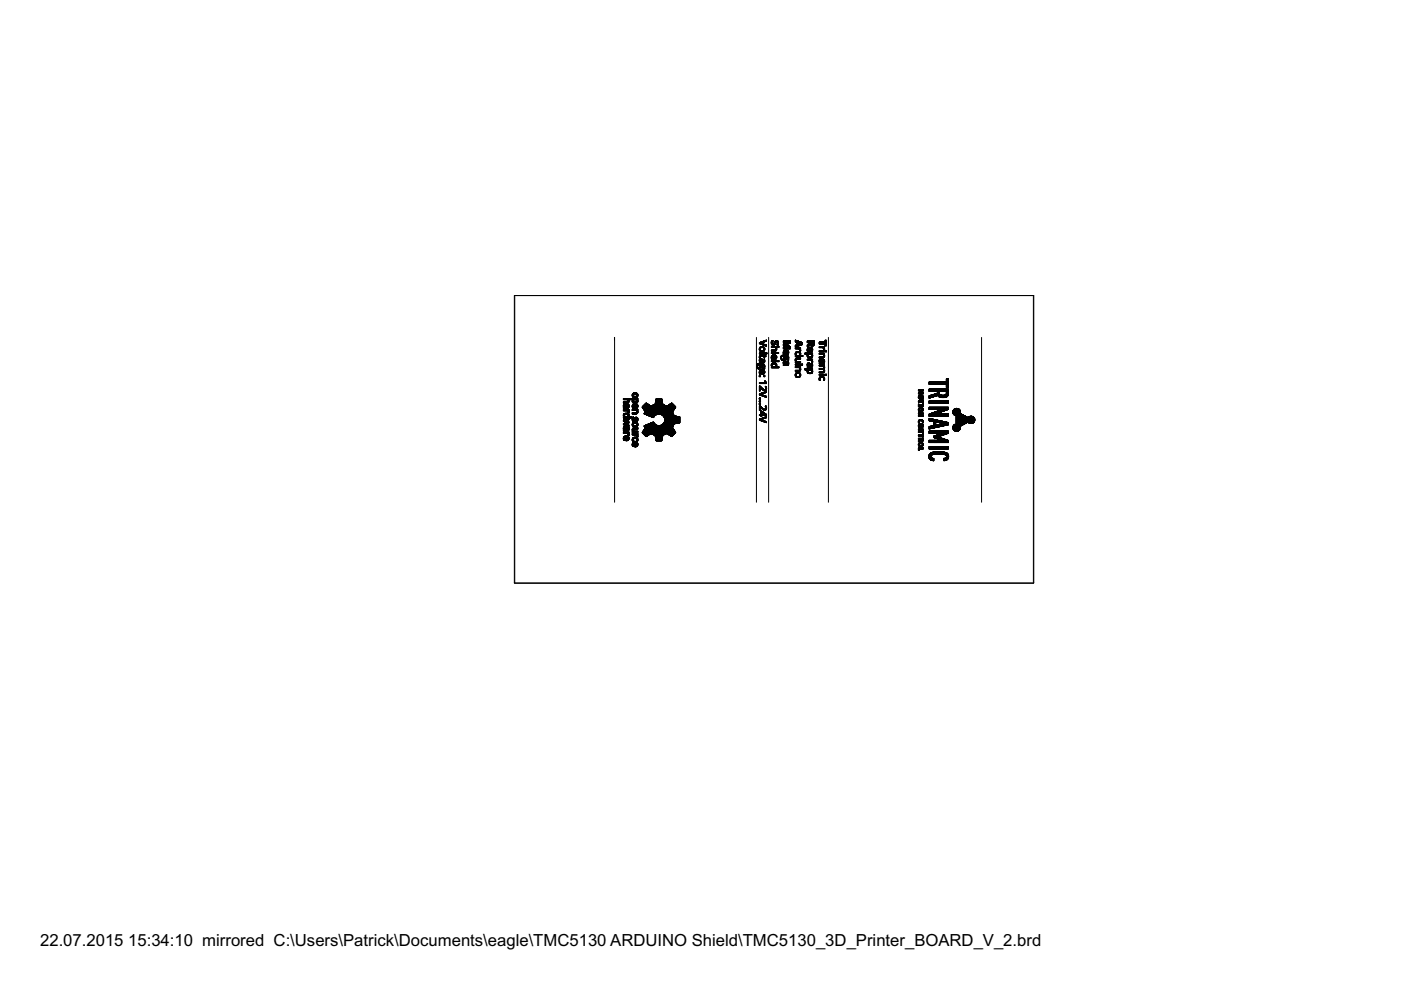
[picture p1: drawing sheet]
<svg xmlns="http://www.w3.org/2000/svg" width="297mm" height="210mm" viewBox="0 0 297 210" stroke-linecap="round" stroke-linejoin="round" font-family="sans-serif">
<defs><g id="words">
<g font-size="4">
<text x="8.5" y="200.5">22.07.2015</text>
<text x="27.2" y="200.5">15:34:10 mirrored C:\Users\Patrick\Documents\eagle\TMC5130 ARDUINO Shield\TMC5130_3D_Printer_BOARD_V_2.brd</text>
</g>
</g></defs>
<g fill="none" stroke="#000" stroke-width=".21">
<path d="M109.1 62.7h110.1v60.9h-110.1zM109.1 62.7v61h110v-61M130.3 71.5v35M160.4 71.5v35M160.5 77.4v.5M160.6 77.3v.7M160.6 77.2v.9M160.7 77.2v1M160.7 77.9v.3M160.7 77.2v.2M160.7 78l.1 .2M160.8 77.2l-.1 .1"/>
<path d="M160.8 77.2v.1M160.8 78v.2M160.8 77.2l.1 .1M160.9 77.2v.2M160.9 78v.2M161 77.2v.2M161 73.9v.3M161 75.6v.3M161 76.3v.2M161 78v.2M161 78.8v.3M161 79.7v.1"/>
<path d="M161 72.6v.3M161 74.8v.2M161 76.8v.1M161 77.2v1M161 79.6v.2M161 73.8v.5M161 75.5v.4M161 76.2v.4M161 78.7v.6M161.1 74.8v.2M161.1 76.8v.1M161.1 77.3v.9"/>
<path d="M161.1 79.6v.3M161.1 72.6v.3M161.1 73.7v.7M161.1 75.4v.5M161.1 76.1v.6M161.1 78.6v.7M161.1 73.6v.8M161.1 76.1v.8M161.1 77.3v.8M161.1 78.5v.8M161.2 74.2v.3M161.2 74.8v.2"/>
<path d="M161.2 76.6v.3M161.2 79.1v.2M161.2 75.4v.2M161.2 79.6v.3M161.2 72.6v.3M161.2 73.6v.3M161.2 76.1v.2M161.2 77.3v.7M161.2 78.5v.3M161.2 74.3v.2M161.2 76.7v.2M161.2 77.3v.2"/>
<path d="M161.2 79.7v.1M161.2 73.6v.2M161.2 76v.2M161.2 78.5v.2M161.3 72.6v.3M161.3 74.3v.2M161.3 74.8v.2M161.3 75.4v.2M161.3 76v.2M161.3 76.7v.2M161.3 77.3v.2M161.3 73.5v.2"/>
<path d="M161.3 78.4v.3M161.3 76.8v.1M161.3 77.3l.1 .2M161.4 72.5l-.1 .5M161.4 78.4l-.1 .2M161.4 72.8v.2M161.4 73.5v.2M161.4 74.3v.2M161.4 74.8v.2M161.4 75.4v.2M161.4 76v.2M161.4 76.8v.1"/>
<path d="M161.4 77.3v.5M161.4 78.4v.2M161.4 72.5v.2M161.4 74.4l.1 .1M161.4 76.1v.2M161.4 77.4l.1 .5M161.5 78.4l-.1 .2M161.5 72.5v.2M161.5 72.8v.2M161.5 73.5v.2M161.5 74.4v.1M161.5 74.8v.2"/>
<path d="M161.5 75.4v.2M161.5 76.1v.3M161.5 76.8v.1M161.5 78.4v.2M161.5 77.3v.7M161.5 72.9l.1 .1M161.5 76.1l.1 .8M161.5 77.7l.1 .3M161.5 78.4v1M161.6 72.5v.1M161.6 77.3l-.1 .3M161.6 72.9v.2"/>
<path d="M161.6 73.5v.2M161.6 74.4v.1M161.6 74.8v.2M161.6 75.4v.2M161.6 76.2v.7M161.6 77.8v.3M161.6 78.4v1M161.6 72.4v.2M161.6 77.3v.2M161.6 72.9l.1 .2M161.6 76.3v.6M161.6 77.3v.1"/>
<path d="M161.6 77.9v.2M161.7 72.9v.2M161.7 73.5v.2M161.7 74.8v.2M161.7 75.4v.2M161.7 76.8v.1M161.7 77.9v.2M161.7 78.4v.2M161.7 74.3v.2M161.7 72.4v.2M161.7 77.2v.2M161.7 79.2v.2"/>
<path d="M161.8 72.9v.2M161.8 73.5v.2M161.8 74.8v.2M161.8 75.4v.2M161.8 76.8v.1M161.8 77.2v.2M161.8 77.9v.2M161.8 78.4v.2M161.8 79.2v.1M161.8 72.4v.2M161.8 74.3v.2M161.8 72.9v.3"/>
<path d="M161.8 79.1v.2M161.8 72.3v.3M161.9 72.3v.2M161.9 73v.2M161.9 73.5v.2M161.9 74.8v.2M161.9 75.4v.2M161.9 77.2v.2M161.9 78.4v.2M161.9 79.1v.2M161.9 74.3v.2M161.9 76.8v.1"/>
<path d="M161.9 77.9v.2M161.9 79.7v.1M161.9 73.6v.2M161.9 77.3v.2M161.9 78.5v.2M161.9 79.6v.2M161.9 74.2v.3M161.9 76.2v.1M161.9 76.7v.2M162 72.3v.2M162 73v.2M162 73.6v.3"/>
<path d="M162 74.8v.2M162 75.4v.2M162 77.3v.2M162 78.5v.3M162 74.1v.3M162 76.2v.2M162 76.6v.3M162 77.8v.2M162 79v.3M162 79.6v.3M162 73.6v.8M162 75.2v.7"/>
<path d="M162 77.3v.9M162 78.5v.7M162.1 76.2l-.1 .7M162.1 72.3v.2M162.1 73v.2M162.1 73.7v.6M162.1 74.8v.2M162.1 75.2v.7M162.1 76.2v.7M162.1 77.4v.8M162.1 78.6v.6M162.1 79.6v.3"/>
<path d="M162.1 73l.1 .3M162.1 73.8v.5M162.1 75.3v.6M162.1 76.3v.5M162.1 78.7v.4M162.1 79.6v.2M162.2 72.2l-.1 .3M162.2 73.1v.2M162.2 74.8v.2M162.2 75.4v.2M162.2 72.2v.2M162.2 73.1l.1 .2"/>
<path d="M162.3 72.2l-.1 .2M162.3 73.1v.2M162.3 74.8v.2M162.3 75.4v.2M162.3 72.2v.2M162.4 72.2l-.1 .2M162.4 73.2v.2M162.4 74.8v.2M162.4 75.5v.1M162.4 72.1v.2M162.5 72.1v.2M162.5 73.2v.2"/>
<path d="M162.5 74.8v.2M162.6 74.8v.2M163 71.5v35M163.5 72.4v.4M163.5 75.6v.4M163.5 77.3v.3M163.6 73.5v.1M163.6 74.3v.1M163.6 74.8v.1M163.6 76.5v.2M163.6 77.8v.2M163.6 72.2v.8"/>
<path d="M163.6 75.5v.6M163.6 77.2v.5M163.6 72.2v.9M163.6 75.4v.7M163.6 77.1v.9M163.7 72.2v.9M163.7 73.5v.1M163.7 74.3v.1M163.7 74.8v.1M163.7 76.5v.2M163.7 75.4v.7M163.7 77.1v.9"/>
<path d="M163.7 72.2v1M163.7 76.1v.1M163.7 77.7v.3M163.7 75.3v.3M163.7 77v.3M163.8 73.5v.1M163.8 74.3v.1M163.8 74.8v.1M163.8 76.5v.2M163.8 77.7v.3M163.8 72.2v1M163.8 75.3v.2"/>
<path d="M163.8 77v.2M163.8 72.8v.4M163.9 72.2l-.1 .2M163.9 75.3l-.1 .2M163.9 77l-.1 .2M163.9 72.9v.3M163.9 73.5v.1M163.9 74.3v.1M163.9 74.8v.1M163.9 76.5v.2M163.9 77.7v.3M163.9 72.2v.1"/>
<path d="M163.9 75.3v.2M163.9 77v.2M163.9 77.8v.2M164 75.2l-.1 .2M164 73.5v.1M164 74.3v.1M164 74.8v.1M164 75.2v.2M164 76.5v.2M164 77v.2M164 77.8v.2M164 72.9v.3"/>
<path d="M164.1 72.8v.4M164.1 75.2v.2M164.1 77l-.1 .2M164.1 73.5v.1M164.1 74.3v.1M164.1 74.8v.1M164.1 75.2v1M164.1 76.5v.2M164.1 77v.1M164.1 77.8v.2M164.1 72.7v.5M164.1 77l.1 .2"/>
<path d="M164.2 72.6l-.1 .6M164.2 73.5v.2M164.2 74.3v.1M164.2 74.8v.1M164.2 76.5v.2M164.2 77v.2M164.2 72.5v.7M164.2 75.2v1M164.2 77.8v.2M164.3 73.5v.2M164.3 74.3v.1M164.3 74.8v.1"/>
<path d="M164.3 75.2v.2M164.3 76.5v.2M164.3 77v.2M164.3 77.8v.2M164.3 72.4v.7M164.3 76v.2M164.3 75.3v.1M164.3 74.2v.2M164.3 72.4v.6M164.3 77.7v.3M164.4 73.5v.2M164.4 74.2v.2"/>
<path d="M164.4 74.8v.1M164.4 75.3v.2M164.4 76v.2M164.4 76.5v.2M164.4 77v.2M164.4 77.7v.3M164.4 72.3v.7M164.4 72.3v.6M164.4 75.9v.3M164.5 73.5v.3M164.5 74.8v.1M164.5 75.3v.2"/>
<path d="M164.5 76.5v.2M164.5 77v.3M164.5 72.3v.4M164.5 74.2v.2M164.5 75.9v.2M164.5 77.7v.3M164.5 75.3v.8M164.5 77v1M164.5 72.2v.5M164.5 73.5v.9M164.6 73.5v.8M164.6 74.8v.1"/>
<path d="M164.6 75.4v.7M164.6 76.5v.2M164.6 77.1v.9M164.6 72.2v.4M164.6 73.5v.1M164.6 73.7v.6M164.6 75.4v.6M164.6 77.2v.5M164.6 77.8v.2M164.7 72.2v.4M164.7 73.5v.1M164.7 73.9v.3"/>
<path d="M164.7 74.8v.1M164.7 75.6v.3M164.7 76.5v.2M164.7 77.3v.3M164.7 77.8v.2M164.7 72.2l.1 .4M164.8 72.9v.2M164.8 72.3v.8M164.8 73.5v.1M164.8 76.5v.2M164.8 77.8v.2M164.8 72.3v.9"/>
<path d="M164.9 74.8v.1M164.9 72.3v.9M164.9 73.5v.1M164.9 76.5v.2M164.9 77.8v.2M164.9 74.8v.2M165 72.4v.7M165 73.5v.1M165 74.8v.2M165 76.5v.2M165 77.8v.2M165 72.5v.5"/>
<path d="M165.1 74.8l-.1 .2M165.1 73.5v.1M165.1 74.8v.1M165.1 76.5v.2M165.1 77.8v.2M165.6 75.5v.6M165.7 75.5v.7M165.7 75.4v.9M165.7 76l.1 .3M165.8 75.4l-.1 .2M165.8 76.1v.3M165.8 75.3v.3"/>
<path d="M165.8 75.3v.2M165.8 76.2v.2M165.9 75.3v.2M165.9 76.2v.2M166 75.4v.2M166 76.2v.2M166.1 75.4v.2M166.1 72.3v.3M166.1 72.9v.3M166.1 73.6v.3M166.1 74.6v.4M166.1 76.1v.3"/>
<path d="M166.1 76.8v.3M166.1 77.3v.2M166.1 72.9v.4M166.1 75.4v1M166.1 74.5v.6M166.1 76.6v.6M166.2 72.3v.3M166.2 72.9v.4M166.2 73.6v.3M166.2 75.5v.8M166.2 77.3v.2M166.2 74.4v.7"/>
<path d="M166.2 76.6v.6M166.2 74.3v.8M166.2 76.6v.9M166.3 72.3v.3M166.3 73.6v.3M166.3 75.1h.1M166.3 77.2v.3M166.3 72.9v.4M166.3 74.3v.3M166.3 75.5v.5M166.3 76.6v.2M166.3 75.5v.2"/>
<path d="M166.3 74.3v.2M166.4 72.3v.3M166.4 72.9v.4M166.4 73.6v.3M166.4 74.3v.2M166.4 75.5v.1M166.4 76.6v.1M166.4 77.3v.2M166.4 75.5l.1 .2M166.4 76.6v.2M166.5 72.8l-.1 .6M166.5 72.3v.3"/>
<path d="M166.5 72.8v.6M166.5 73.6v.3M166.5 74.3v.1M166.5 75.5v.5M166.5 76.6v.2M166.5 77.3v.2M166.5 76.6l.1 .2M166.5 74.2v.2M166.6 72.8l-.1 .6M166.6 75.5v.6M166.6 72.3v.3M166.6 73.2v.2"/>
<path d="M166.6 73.6v.3M166.6 74.2v.2M166.6 76.6v.3M166.6 77.3v.2M166.6 72.8v.3M166.6 75.5v.7M166.6 73.2l.1 .2M166.6 74.2v1M166.6 75.9l.1 .3M166.6 76.6v.9M166.7 72.8l-.1 .2M166.7 75.5l-.1 .3"/>
<path d="M166.7 72.3v.3M166.7 73.2v.2M166.7 73.6v.3M166.7 74.2v1M166.7 76.1v.2M166.7 76.8v.7M166.7 72.7v.3M166.7 75.5v.1M166.7 73.2v.3M166.7 76.9v.6M166.8 72.7l-.1 .3M166.8 75.4l-.1 .2"/>
<path d="M166.8 72.3v.3M166.8 72.7v.3M166.8 73.2v.3M166.8 73.6v.3M166.8 74.3v.1M166.8 75v.2M166.8 75.4v.2M166.8 76.1v.2M166.8 77.3v.2M166.8 73.2l.1 .3M166.8 74.3l.1 .1M166.9 72.7l-.1 .3"/>
<path d="M166.9 72.3v.3M166.9 72.7v.3M166.9 73.3v.2M166.9 73.6v.3M166.9 74.3v.2M166.9 75.4v.2M166.9 76.1v.2M166.9 77.3v.2M166.9 75v.2M166.9 74.3l.1 .2M166.9 75.4l.1 .2M167 75l-.1 .2"/>
<path d="M167 72.7v.2M167 76.1v.2M167 77.3l-.1 .2M167 72.3v.3M167 73.3v.3M167 73.6v.3M167 74.3v.2M167 75.5v.1M167 76.7v.1M167 77.2v.2M167 74.9v.2M167 76.1v.1"/>
<path d="M167 74.3l.1 .8M167 75.5l.1 .3M167.1 72.3l-.1 .6M167.1 75.9v.5M167.1 76.7l-.1 .7M167.1 72.3v.6M167.1 73.3v.6M167.1 74.4v.7M167.1 75.5v.9M167.1 76.7v.7M167.2 72.3v.6M167.2 73.3v.6"/>
<path d="M167.2 74.4v.6M167.2 75.6v.8M167.2 76.7v.7M167.2 73.4v.5M167.2 74.6v.3M167.2 75.7v.7M167.2 76.9v.3M167.3 72.3v.6M167.3 73.4v.5M167.3 72.3v.5M167.4 72.3v.5M167.4 73.4v.5"/>
<path d="M167.5 72.3v.5M167.5 73.4v.5M167.5 73.5v.4M167.6 72.3l-.1 .5M167.6 72.3v.4M167.6 73.5v.4M168.6 72.1v.4M168.6 73.2v.4M168.6 73.8v.1M168.6 74.9v.3M168.6 75.4v.2M168.6 76.1v.4"/>
<path d="M168.6 76.7v.2M168.6 77.2v.2M168.6 77.7v.2M168.6 78.5v.2M168.6 79.3v.4M168.7 73.2v.4M168.7 74.8v.5M168.7 76v.6M168.7 79.2v.6M168.7 72.1v.4M168.7 73.8v.1M168.7 77.2v.2"/>
<path d="M168.7 77.7v.2M168.7 78.5v.2M168.7 74.7v.9M168.7 76v.9M168.7 79.1v.8M168.8 72.2v.3M168.8 73.2v.3M168.8 73.8v.1M168.8 75.2v.4M168.8 76.5v.4M168.8 77.2v.2M168.8 77.7v.2"/>
<path d="M168.8 78.5v.2M168.8 79.6v.3M168.8 74.7v.3M168.8 75.9v.3M168.8 79.1v.3M168.8 75.3v.3M168.8 76.6v.3M168.8 79.7v.3M168.8 74.6v.3M168.8 79.1v.2M168.9 72.2v.4M168.9 73.2v.3"/>
<path d="M168.9 73.8v.1M168.9 75.3v.3M168.9 75.9v.2M168.9 76.6v.3M168.9 77.2v.2M168.9 77.7v.2M168.9 78.5v.2M168.9 79.8v.2M168.9 74.6v.2M168.9 79v.2M168.9 75.4v.2M168.9 79.8l.1 .2"/>
<path d="M168.9 73.1v.4M169 74.6l-.1 .2M169 72.2v1.2M169 73.8v.1M169 75.4v.2M169 75.9v.2M169 76.7v.2M169 77.2v.2M169 77.7v.2M169 78.5v.2M169 79.8v.2M169 74.6v.2"/>
<path d="M169 79v.2M169 72.3v1.1M169.1 79l-.1 .2M169.1 72.3v1.1M169.1 73.8v.1M169.1 74.6v.2M169.1 75.4v.2M169.1 75.9v.2M169.1 76.7v.2M169.1 77.2v.2M169.1 77.7v.2M169.1 78.5v.2"/>
<path d="M169.1 79v.2M169.1 79.8v.2M169.1 74.6v.1M169.2 72.3v1.1M169.2 73.8v.1M169.2 74.6v.1M169.2 75.4v.2M169.2 75.9v.2M169.2 76.7v.2M169.2 77.2v.2M169.2 77.7v.2M169.2 78.5v.2"/>
<path d="M169.2 79v.2M169.2 79.8v.2M169.2 74.6l.1 .2M169.3 72.3v.4M169.3 73.8v.2M169.3 74.6v.2M169.3 75.4v.2M169.3 75.9v.2M169.3 76.7v.2M169.3 77.2v.2M169.3 77.7v.2M169.3 78.5v.2"/>
<path d="M169.3 79v.2M169.3 79.8v.2M169.3 73v.3M169.3 72.4l.1 .3M169.4 73v.3M169.4 79.8v.2M169.4 72.4v.3M169.4 73.8v.2M169.4 74.6v.2M169.4 75.4v.2M169.4 75.9v.2M169.4 76.7v.2"/>
<path d="M169.4 77.2v.2M169.4 77.7v.3M169.4 78.5v.2M169.4 79v.2M169.4 73.8l.1 .2M169.4 75.3v.3M169.4 77.7l.1 .3M169.4 79l.1 .2M169.5 79.8l-.1 .2M169.5 72.4v.3M169.5 73.8v.3M169.5 74.6v.2"/>
<path d="M169.5 75.9v.2M169.5 76.7v.2M169.5 77.2v.2M169.5 77.7v.3M169.5 79v.3M169.5 73v.3M169.5 75.3v.3M169.5 78.5v.2M169.5 79.7v.3M169.5 72.5l.1 .3M169.5 73.8l.1 .4M169.5 74.6l.1 .3"/>
<path d="M169.5 77.7l.1 .4M169.5 79.1l.1 .3M169.6 72.9v.4M169.6 75.2v.4M169.6 78.4v.3M169.6 79.7l-.1 .2M169.6 72.5v.3M169.6 73.8v.1M169.6 74v.4M169.6 74.7v.9M169.6 75.9v.2M169.6 76.7v.2"/>
<path d="M169.6 77.2v.2M169.6 77.7v1M169.6 79.1v.8M169.6 72.9v.3M169.7 72.5v.3M169.7 73.8v.1M169.7 74v.4M169.7 74.7v.9M169.7 75.9v.2M169.7 76.7v.2M169.7 77.2v.2M169.7 77.7v.9"/>
<path d="M169.7 79.2v.7M169.7 72.9v.3M169.7 74.1v.3M169.7 74.8v.5M169.7 75.4v.2M169.7 77.7v.2M169.7 78v.5M169.7 79.2v.6M169.8 72.5v.7M169.8 74.2v.2M169.8 74.9v.3M169.8 75.4v.2"/>
<path d="M169.8 78.2v.2M169.8 79.4v.3M169.9 72.6v.6M169.9 75.4v.2M169.9 72.6v.5M169.9 77.2v.2M170 75.4v.2M170 72.6v.5M170 77.2v.2M170.1 72.6v.5M170.1 75.4v.2M170.1 77.2v.2"/>
<path d="M170.2 77.2l-.1 .2M170.2 75.4v.2M170.6 74.9v.2M170.6 78.2v.2M170.7 74.9v.2M170.7 78.2v.2M170.8 74.9v.2M170.8 78.2v.2M170.9 74.9v.2M170.9 78.2v.2M171 74.9v.2M171 78.2v.2"/>
<path d="M171.1 74.9v.2M171.1 78.2v.2M171.2 72.3v.3M171.2 76.2v.1M171.2 77.7v.2M171.2 73.2v.3M171.2 73.9v.6M171.2 75.2v.4M171.2 77.1v.5M171.2 78.5v.5M171.2 74.9v.2M171.2 78.2v.2"/>
<path d="M171.2 73.1v.4M171.2 75.1v.6M171.2 77v.6M171.2 74.9l.1 .9M171.2 78.2l.1 .9M171.3 73.8v.7M171.3 73.1l-.1 .4M171.3 77v.9M171.3 72.3v.3M171.3 74.3v.2M171.3 74.9v.4M171.3 75.5v.3"/>
<path d="M171.3 76.2v.1M171.3 77.5v.4M171.3 78.2v.4M171.3 78.8v.3M171.3 73v.4M171.3 73.7v.4M171.3 77v.3M171.3 74.5h.1M171.3 75.6l.1 .2M171.3 77.6v.3M171.3 78.9l.1 .3M171.4 74.9l-.1 .3"/>
<path d="M171.4 77l-.1 .2M171.4 73l-.1 .4M171.4 73.7l-.1 .3M171.4 78.2l-.1 .3M171.4 72.3v.3M171.4 75.6v.2M171.4 76.2v.1M171.4 77v.2M171.4 77.6v.3M171.4 79v.2M171.4 73v.3M171.4 73.7v.2"/>
<path d="M171.4 74.9v.2M171.4 78.2v.3M171.4 75.6l.1 .3M171.4 77.7v.2M171.4 78.2v.2M171.5 73.7v.2M171.5 72.9v.4M171.5 74.9l-.1 .2M171.5 72.3v.3M171.5 74.9v.2M171.5 75.7v.2M171.5 76.2v.1"/>
<path d="M171.5 77v.2M171.5 77.7v.2M171.5 78.2v.2M171.5 79v.2M171.6 72.3v.3M171.6 75.7v.2M171.6 76.2v.1M171.6 77v.2M171.6 77.7v.2M171.6 78.2v.2M171.6 79v.2M171.6 73.6v.2"/>
<path d="M171.6 74.9v.2M171.6 72.9v.4M171.6 72.9v.3M171.7 72.3v.3M171.7 73.6v1M171.7 74.9v.2M171.7 75.7v.2M171.7 76.2v.1M171.7 77v.9M171.7 78.2v.2M171.7 79v.2M171.7 72.8v.4"/>
<path d="M171.7 72.3v.9M171.7 77.1v.8M171.8 73.6v1M171.8 74.9v.2M171.8 75.7v.2M171.8 76.2v.1M171.8 77.2v.7M171.8 78.2v.2M171.8 79v.2M171.8 72.3v.8M171.8 72.3l.1 .9M171.8 76.2l.1 .2"/>
<path d="M171.8 77.4v.5M171.9 72.3v.9M171.9 73.7v.1M171.9 74.4v.2M171.9 74.9v.2M171.9 76.2v.2M171.9 77.7v.2M171.9 78.2v.2M171.9 79v.2M171.9 75.7v.2M171.9 72.3l.1 1M171.9 73.7v.2"/>
<path d="M171.9 74.9l.1 .2M172 74.4l-.1 .2M172 73.7v.2M172 74.9v.2M172 76.2v.2M172 78.2v.2M172 72.3v1M172 77.7v.2M172 79v.2M172 74.4v.2M172 75.6v.2M172 72.3v.3"/>
<path d="M172 72.9v.4M172 73.7l.1 .2M172 74.9l.1 .2M172 76.2l.1 .3M172 78.2l.1 .3M172.1 74.3v.2M172.1 75.6l-.1 .2M172.1 77.7l-.1 .2M172.1 78.9l-.1 .3M172.1 72.3v.3M172.1 73v.3M172.1 73.7v.3"/>
<path d="M172.1 74.9v.3M172.1 76.2v.4M172.1 78.2v.4M172.1 77.1v.2M172.1 75.5v.3M172.1 77.6v.3M172.1 78.8v.3M172.1 73v.4M172.1 73.8v.7M172.1 74.9v.9M172.1 77.1v.7M172.1 78.2v.9"/>
<path d="M172.2 76.2l-.1 .6M172.2 72.3v.3M172.2 73v.4M172.2 73.8v.7M172.2 74.9v.8M172.2 76.2v.1M172.2 76.4v.4M172.2 77.1v.7M172.2 78.2v.9M172.3 72.3v.3M172.3 73v.4M172.3 73.9v.5"/>
<path d="M172.3 74.9v.1M172.3 75.2v.4M172.3 76.2v.1M172.3 76.5v.3M172.3 77.2v.5M172.3 78.2v.2M172.3 78.5v.5M172.3 74v.3M172.3 75.3v.2M172.3 76.6v.2M172.3 77.3v.3M172.3 78.6v.3"/>
<path d="M172.4 72.3v.3M172.4 72.9v.4M172.4 72.3v1M172.5 72.3v1M172.6 72.3l-.1 1M172.6 72.3v.9M172.7 72.3l-.1 .8M173.7 72.6v.3M173.7 73.5v.2M173.7 74.4v.2M173.7 74.9v.2M173.7 75.7v.2"/>
<path d="M173.7 76.9v.1M173.7 77.4v.2M173.7 78.1v.2M173.7 78.8v.2M173.7 79.4v.1M173.7 76.3v.4M173.8 76.2v.6M173.8 72.6v.3M173.8 73.5v.2M173.8 74.4v.2M173.8 74.9v.2M173.8 75.7v.2"/>
<path d="M173.8 77.4v.2M173.8 78.1v.2M173.8 78.8v.2M173.8 79.4v.1M173.8 76.2v.8M173.8 80v.6M173.8 76.7l.1 .3M173.9 76.2l-.1 .2M173.9 79.9l-.1 .3M173.9 72.6v.3M173.9 73.5v.2M173.9 74.4v.2"/>
<path d="M173.9 74.9v.2M173.9 75.7v.2M173.9 76.8v.2M173.9 77.4v.2M173.9 78.1v.2M173.9 78.8v.2M173.9 79.4v.1M173.9 76.1v.2M173.9 79.9v.3M174 79.9l-.1 .2M174 72.6v.3M174 73.5v.2"/>
<path d="M174 74.4v.2M174 74.9v.2M174 75.7v.2M174 76.1v.2M174 76.8v.2M174 77.4v.2M174 78.1v.2M174 78.8v.2M174 79.4v.1M174 79.9v.2M174.1 72.6v.3M174.1 73.5v.2"/>
<path d="M174.1 74.4v.2M174.1 74.9v.2M174.1 75.7v.2M174.1 76.1v.2M174.1 76.9v.1M174.1 77.4v.2M174.1 78.1v.2M174.1 78.8v.2M174.1 79.4v.1M174.1 79.8v.3M174.1 76.1v.3M174.1 79.8v.2"/>
<path d="M174.2 72.6v.3M174.2 73.5v.2M174.2 74.4v.2M174.2 74.9v.2M174.2 75.7v.2M174.2 76.2v.2M174.2 76.9v.1M174.2 77.4v.2M174.2 78.1v.2M174.2 78.8v.2M174.2 79.4v.1M174.2 79.8v.2"/>
<path d="M174.2 76.2v.8M174.3 72.6v.3M174.3 73.5v.2M174.3 74.4v.2M174.3 74.9v.2M174.3 75.7v.2M174.3 76.3v.7M174.3 77.4v.2M174.3 78.1v.2M174.3 78.8v.2M174.3 79.4v.1M174.3 79.8v.2"/>
<path d="M174.4 72.6v.3M174.4 73.5v.2M174.4 74.4v.2M174.4 74.9v.2M174.4 75.7v.2M174.4 76.6v.4M174.4 77.4v.2M174.4 78.1v.2M174.4 78.8v.2M174.4 79.4v.1M174.4 79.8v.2M174.4 76.9v.1"/>
<path d="M174.4 77.4l.1 .2M174.4 79.8l.1 .3M174.5 72.6v.3M174.5 73.5v.2M174.5 74.4v.2M174.5 74.9v.2M174.5 76.9v.1M174.5 77.4v.2M174.5 78.1v.2M174.5 78.8v.2M174.5 79.4v.1M174.5 79.9v.2"/>
<path d="M174.5 75.7v.2M174.5 73.5v.3M174.5 74.9l.1 .3M174.5 79.9l.1 .2M174.6 72.6v.3M174.6 73.5v.3M174.6 74.4v.2M174.6 74.9v.3M174.6 77.4v.3M174.6 78.1v.3M174.6 78.8v.2M174.6 79.4v.1"/>
<path d="M174.6 79.9v.2M174.6 75.6v.3M174.6 76.8v.2M174.6 79.9l.1 .3M174.6 73.5l.1 .5M174.7 74.1v.1M174.7 74.9v.4M174.7 75.6v.2M174.7 76.3v.2M174.7 76.8v.2M174.7 77.4v.3M174.7 78v.5"/>
<path d="M174.7 78.7l-.1 .3M174.7 72.6v.3M174.7 73.5v.2M174.7 73.7v.5M174.7 74.4v.2M174.7 74.9v.9M174.7 79.4v.1M174.7 80v.6M174.7 76.3v.7M174.7 77.4v1.6M174.7 73.8v.4M174.7 74.9v.2"/>
<path d="M174.7 75.1v.7M174.7 77.4v.2M174.7 77.6v.6M174.7 78.3v.6M174.8 72.6v.3M174.8 73.9v.3M174.8 74.4v.2M174.8 75.2v.5M174.8 76.3v.6M174.8 77.4v.2M174.8 77.7v.4M174.8 78.4v.5"/>
<path d="M174.8 79.4v.1M174.8 73.5v.2M174.8 74.9v.2M174.8 75.3v.3M174.8 76.5v.3M174.8 77.8v.2M174.8 78.5v.3M174.9 72.6v.3M174.9 72.2v1.1M175 72.2v1.1M175 74.4v.2M175 79.4v.1"/>
<path d="M175.1 72.2v1.1M175.1 74.4v.2M175.1 79.4v.1M175.2 72.2v1.1M175.2 74.4v.2M175.2 79.4v.1M175.2 74.4v.1M175.6 71.5v35M208.1 71.5v35M132.2 84.5v.2M132.2 85.2v.2M132.2 85.9v.3"/>
<path d="M132.2 86.3v.3M132.2 86.8v.3M132.2 87.9v.3M132.2 88.3v.3M132.2 89.1v.2M132.2 89.8v.2M132.2 90.7v.3M132.2 91.1v.3M132.2 91.6v.3M132.2 92.8v.3M132.2 85.8v.8M132.2 87.8v.5"/>
<path d="M132.2 90.6v.5M132.2 92.7v.5M132.2 89.8v.3M132.3 85.7v.9M132.3 87.8l-.1 .8M132.3 90.5v.9M132.3 92.6v.7M132.3 84.5v.2M132.3 85.2v.2M132.3 86.8v.3M132.3 89.8v.3M132.3 91.6v.3"/>
<path d="M132.3 87.7v.9M132.3 89v.4M132.3 92.6v.8M132.4 89v.4M132.4 89.7v.4M132.4 85.6v1M132.4 87.7v.9M132.4 90.4v1M132.4 92.5v.9M132.4 84.5v.2M132.4 85.2v.2M132.4 86.2v.4"/>
<path d="M132.4 86.8v.3M132.4 91v.4M132.4 91.6v.3M132.4 93v.4M132.4 85.6v.4M132.4 90.4v.4M132.4 92.5v.4M132.4 86.3v.3M132.4 88.3v.3M132.4 89.7l.1 .4M132.4 91.1v.3M132.4 93.2v.1"/>
<path d="M132.5 85.6l-.1 .3M132.5 90.4l-.1 .3M132.5 87.7v.3M132.5 92.5l-.1 .3M132.5 84.5v.2M132.5 85.2v.2M132.5 85.6v.3M132.5 86.3v.3M132.5 86.8v.3M132.5 88.3v.3M132.5 89v.4M132.5 89.7v.4"/>
<path d="M132.5 90.4v.3M132.5 91.1v.3M132.5 91.6v.3M132.5 92.5v.2M132.5 93.2v.1M132.5 87.7v.2M132.6 89v.5M132.6 87.7l-.1 .2M132.6 89.7l-.1 .4M132.6 92.5v.2M132.6 84.5v.2M132.6 85.2v.2"/>
<path d="M132.6 85.6v.3M132.6 86.3v.3M132.6 86.8v.3M132.6 87.6v.3M132.6 88.3v.3M132.6 89.2v.3M132.6 90.4v.3M132.6 91.1v.3M132.6 91.6v.3M132.6 88.9v.3M132.6 89.7v.5M132.7 84.5v.2"/>
<path d="M132.7 85.2v.2M132.7 85.6v1M132.7 86.8v.3M132.7 87.6v.3M132.7 88.3v.3M132.7 89.2v.3M132.7 89.7v.2M132.7 90v.2M132.7 90.4v1M132.7 91.6v.3M132.7 92.5v.9M132.7 88.9v.3"/>
<path d="M132.7 85.7v.9M132.7 89.3v.2M132.7 89.6v.3M132.7 90.5v.9M132.8 84.5v.2M132.8 85.2v.2M132.8 85.7v.9M132.8 86.8v.3M132.8 87.6v.3M132.8 88.3v.3M132.8 88.9v.3M132.8 89.3v.2"/>
<path d="M132.8 90v.2M132.8 90.5v.9M132.8 91.6v.3M132.8 92.5v.9M132.8 89.6v.3M132.8 85.8v.8M132.8 90.6v.8M132.8 88.9v.2M132.8 89.6v.2M132.9 84.5v.2M132.9 85.2v.2M132.9 85.9v.7"/>
<path d="M132.9 86.8v.3M132.9 87.6v.3M132.9 88.3v.3M132.9 89.3v.2M132.9 90v.3M132.9 90.7v.7M132.9 91.6v.3M132.9 88.9v.2M132.9 92.5v.9M132.9 89.6v.2M132.9 84.5v.3M132.9 86.3v.3"/>
<path d="M132.9 89.3v.5M132.9 91.1v.3M132.9 92.5v.2M132.9 93.2v.2M133 84.5v.3M133 86.3v.3M133 86.8v.3M133 87.7v.2M133 88.8v.3M133 89.3v.5M133 90v.3M133 91.1v.3"/>
<path d="M133 91.6v.3M133 92.5v.2M133 93.2v.2M133 85.2v.2M133 88.3v.3M133 84.5l.1 .3M133 87.7l.1 .2M133 89.4v.4M133 90.1l.1 .2M133 91.6l.1 .3M133 92.5l.1 .3M133.1 85.9h.1"/>
<path d="M133.1 88.3v.3M133.1 90.7h.1M133.1 93.1v.3M133.1 84.5v.4M133.1 86.8v.4M133.1 87.7v.3M133.1 89.4v.3M133.1 90.1v.2M133.1 91.6v.4M133.1 92.5v.3M133.1 88.8v.2M133.1 85v.4"/>
<path d="M133.1 85.8v.1M133.1 86.3v.3M133.1 87.4v.1M133.1 88.2v.4M133.1 90.6v.1M133.1 91.1v.3M133.1 92.2v.1M133.1 93v.4M133.1 84.5v.9M133.1 86.8l.1 .7M133.1 87.7v.9M133.1 91.6l.1 .8"/>
<path d="M133.1 92.5l.1 .9M133.2 85.7l-.1 .9M133.2 88.8v.2M133.2 89.4l-.1 .3M133.2 90.5v.9M133.2 86.8v.8M133.2 87.7v.9M133.2 89.4v.3M133.2 90.1v.3M133.2 91.6v.8M133.2 92.6v.7M133.2 84.5v.9"/>
<path d="M133.2 85.7v.8M133.2 90.5v.8M133.2 84.5v.8M133.2 86.8l.1 .8M133.2 90.1l.1 .3M133.2 91.6l.1 .8M133.3 84.5v.8M133.3 85.7v.7M133.3 86.8v.8M133.3 87.8v.8M133.3 88.7v.3M133.3 90.1v.3"/>
<path d="M133.3 90.6v.6M133.3 91.6v.8M133.3 92.6v.6M133.3 89.5v.2M133.3 84.5v.2M133.3 84.9v.3M133.3 85.9v.4M133.3 86.8v.3M133.3 87.2v.3M133.3 87.9v.3M133.3 88.3v.3M133.3 90.7v.4"/>
<path d="M133.3 91.6v.3M133.3 92v.4M133.3 92.8v.3M133.4 84.5v.2M133.4 88.3v.3M133.5 84.5v.2M133.5 88.3v.3M133.6 84.5v.2M133.6 88.3v.3M133.7 84.5v.2M133.7 88.3v.3M133.8 84.5v.2"/>
<path d="M133.8 88.3v.3M133.9 84.5v.2M134 84.5v.2M134 86.8v.2M134 87.5v.3M134 91.4v.3M134 91.9v.3M134.1 83.6v.4M134.1 84.9v.3M134.1 85.9v.5M134.1 88.7v.5M134.1 89.8v.4"/>
<path d="M134.1 91v.3M134.1 93v.5M134.1 94v.5M134.1 84.5v.2M134.1 86.8v.2M134.1 87.5v.3M134.1 91.4v.3M134.1 91.9v.3M134.1 83.5v.6M134.1 84.8v.5M134.1 85.8v.6M134.1 88.6v.6"/>
<path d="M134.1 89.7v.6M134.1 90.9v.5M134.1 92.9v.6M134.1 94v.6M134.1 84.5l.1 .9M134.2 83.5v.7M134.2 90.8v.9M134.2 93.9v.8M134.2 85.7v.8M134.2 88.5v.8M134.2 89.7v.7M134.2 92.9v.7"/>
<path d="M134.2 83.4v.8M134.2 84.5v.9M134.2 86.8v.2M134.2 87.5v.3M134.2 91.9v.3M134.2 85.7v.9M134.2 88.4v1M134.2 89.6v.8M134.2 92.8v.9M134.3 88.4v1M134.3 83.4v.8M134.3 84.5l-.1 .9"/>
<path d="M134.3 85.7l-.1 .9M134.3 89.6v.9M134.3 90.7l-.1 1M134.3 92.8l-.1 .9M134.3 93.8l-.1 .9M134.3 83.9v.4M134.3 85.1v.3M134.3 86.3v.2M134.3 86.8v.2M134.3 87.5v.3M134.3 88.4v.3M134.3 89.1v.3"/>
<path d="M134.3 90.1v.4M134.3 91.3v.4M134.3 91.9v.3M134.3 93.4v.2M134.3 94.4v.2M134.3 83.4v.3M134.3 84.5v.4M134.3 85.7v.3M134.3 89.6v.3M134.3 90.7v.4M134.3 92.8v.3M134.3 93.8v.3"/>
<path d="M134.3 84v.3M134.3 85.2l.1 .2M134.3 86.4h.1M134.3 88.5v.1M134.3 89.2v.2M134.3 90.2l.1 .3M134.3 91.4v.3M134.3 93.5v.1M134.3 94.5v.1M134.4 84.5l-.1 .3M134.4 85.6v.3M134.4 92.8l-.1 .3"/>
<path d="M134.4 93.8l-.1 .3M134.4 83.3l-.1 .3M134.4 89.6l-.1 .3M134.4 90.7l-.1 .3M134.4 84v.3M134.4 85.2v.2M134.4 86.8v.2M134.4 87.5v.3M134.4 88.5v.1M134.4 89.2v.2M134.4 89.6v.2M134.4 90.2v.3"/>
<path d="M134.4 91.4v.3M134.4 91.9v.3M134.4 93.5h.1M134.4 93.8v.2M134.4 83.3v.3M134.4 84.5v.3M134.4 90.7v.3M134.4 92.7v.3M134.5 83.3v.3M134.5 84v.3M134.5 84.5v.3M134.5 85.2v.2"/>
<path d="M134.5 86.8v.2M134.5 87.5v.3M134.5 90.3v.2M134.5 90.7v.3M134.5 91.4v.3M134.5 91.9v.3M134.5 93.7v.3M134.5 85.6v.3M134.5 89.1v.3M134.5 89.5v.3M134.5 92.7v.3M134.5 84.1v.2"/>
<path d="M134.5 88.9v.5M134.6 83.3v.2M134.6 84.1v.2M134.6 84.5v.2M134.6 85.2v.2M134.6 85.6v1M134.6 86.8v.2M134.6 87.5v.3M134.6 89.5v.3M134.6 90.3v.2M134.6 90.7v.3M134.6 91.4v.3"/>
<path d="M134.6 91.9v.3M134.6 92.7v.3M134.6 93.7v1M134.6 88.6v.8M134.7 83.3v.2M134.7 84.1v.2M134.7 84.5v.2M134.7 85.2v.2M134.7 85.6v1M134.7 86.8v.2M134.7 87.5v.3M134.7 89.5v.3"/>
<path d="M134.7 90.3v.2M134.7 90.7v.3M134.7 91.4v.3M134.7 91.9v.3M134.7 92.7v.3M134.7 93.7v1M134.7 88.5v.8M134.7 84.5v.3M134.7 88.5v.7M134.8 83.3v.3M134.8 84.1v.2M134.8 84.5v.3"/>
<path d="M134.8 85.2v.2M134.8 85.6v.3M134.8 86.3v.3M134.8 86.8v.2M134.8 87.5v.3M134.8 89.5v.3M134.8 90.7v.3M134.8 91.4v.3M134.8 91.9v.3M134.8 92.7v.3M134.8 93.7v.3M134.8 90.3v.2"/>
<path d="M134.8 94.5v.2M134.8 88.5v.5M134.8 84v.3M134.8 89.6l.1 .2M134.8 93.7l.1 .3M134.9 86.3l-.1 .3M134.9 87.5v.3M134.9 88.5l-.1 .2M134.9 90.3v.2M134.9 94.5l-.1 .2M134.9 83.3v.3M134.9 84.5v.3"/>
<path d="M134.9 85.6v.3M134.9 86.8v.3M134.9 88.5v.2M134.9 89.6v.2M134.9 90.7v.3M134.9 91.4v.3M134.9 91.9v.3M134.9 92.7v.3M134.9 93.8v.2M134.9 84v.3M134.9 85.2v.2M134.9 86.3v.3"/>
<path d="M134.9 89.2h.1M134.9 90.2v.3M134.9 93.5h.1M134.9 94.4v.3M134.9 83.3l.1 .4M134.9 84.5l.1 .3M134.9 85.7l.1 .2M134.9 86.8l.1 .3M134.9 89.6l.1 .3M134.9 91.9l.1 .4M134.9 92.8l.1 .3M134.9 93.8l.1 .3"/>
<path d="M135 83.9v.4M135 85.1v.3M135 86.3l-.1 .3M135 87.4v.3M135 89.2v.1M135 90.2v.3M135 92.6h.1M135 93.4v.2M135 94.4l-.1 .3M135 83.4v.8M135 84.5v.9M135 85.7v.9"/>
<path d="M135 86.8v.9M135 88.5v.4M135 89.6v.9M135 90.7v.3M135 91.4v.3M135 91.9v.7M135 92.8v.9M135 93.8v.9M135 88.9v.4M135 85.7v.8M135 88.5l.1 .9M135 89.6v.8"/>
<path d="M135 91.9l.1 .8M135 93.8v.8M135.1 84.5l-.1 .9M135.1 86.8l-.1 .9M135.1 83.4v.8M135.1 85.7v.8M135.1 88.5v.9M135.1 89.7v.7M135.1 90.7v.3M135.1 91.4v.3M135.1 92.8v.8M135.1 93.9v.7"/>
<path d="M135.1 84.5v.9M135.1 86.8v.9M135.1 91.9v.8M135.1 83.5v.6M135.1 84.5v.8M135.1 85.8v.6M135.1 86.8v.8M135.1 88.6v.7M135.1 92.9v.7M135.2 83.5v.6M135.2 84.5v.2M135.2 84.8v.5"/>
<path d="M135.2 85.9v.5M135.2 86.8v.2M135.2 87.1v.5M135.2 88.6v.6M135.2 89.8v.5M135.2 90.7v.3M135.2 91.4v.3M135.2 91.9v.3M135.2 92.3v.4M135.2 93v.5M135.2 94v.5M135.3 83.7v.2"/>
<path d="M135.3 85v.1M135.3 86v.2M135.3 87.2v.2M135.3 88.8v.2M135.3 89.9v.2M135.3 92.4v.2M135.3 93.2v.2M135.3 94.1v.2M136.2 86.3v.1M136.2 91.7v.1M136.2 86.2v.2M136.2 91.6v.2"/>
<path d="M136.3 86.1v.5M136.3 91.5v.4M136.3 91.4v.5M136.4 86v.7M136.4 91.3v.7M136.5 85.9v.9M136.5 91.2v.9M136.5 85.9v1M136.5 91.1v1M136.6 90.3v.1M136.6 85.8v1.2M136.6 87.6v.2"/>
<path d="M136.6 91v1.2M136.7 85.8v1.3M136.7 87.5v.3M136.7 90.3v.2M136.7 91v1.2M136.7 90.2v.5M136.7 85.7v1.5M136.7 87.4v.4M136.7 90.9v1.4M136.8 85.7v1.5M136.8 87.3v.5M136.8 90.2v.5"/>
<path d="M136.8 90.8v1.6M136.8 90.2v2.2M136.8 85.6v2.2M136.9 85.6v2.3M136.9 90.1v2.4M136.9 85.5v2.4M137 85.5v2.4M137 90.1v2.5M137.1 85.5v2.5M137.1 90.1v2.5M137.1 90.1v2.4M137.2 85.6v2.4"/>
<path d="M137.2 90v2.5M137.2 90v2.4M137.3 85.6v2.5M137.3 90v2.4M137.3 85.7v2.4M137.4 85.7v2.4M137.4 89.9v2.5M137.5 89.9l-.1 2.4M137.5 85.8v2.3M137.5 89.9v2.4M137.5 85.8l.1 2.4M137.6 89.9l-.1 2.3"/>
<path d="M137.6 85.8v2.4M137.6 89.9v2.3M137.6 85.9l.1 2.3M137.7 89.8l-.1 2.4M137.7 85.9v2.3M137.7 89.8v2.3M137.8 86v2.2M137.8 89.8v2.3M137.8 86v2.3M137.9 86v2.3M137.9 89.7v2.3M137.9 86.1v2.2"/>
<path d="M138 86.1v2.2M138 89.7v2.2M138 89.7v2.3M138.1 89.7v2.3M138.1 86v2.4M138.2 86v2.4M138.2 89.6v2.4M138.2 89.6v2.5M138.3 86v2.4M138.3 89.6v2.5M138.3 86v2.5M138.3 89.6l.1 2.5"/>
<path d="M138.4 85.9v2.6M138.4 89.5v2.6M138.5 89.5v2.6M138.5 85.9v2.6M138.5 89.5l.1 2.7M138.6 85.9l-.1 2.6M138.6 89.6v2.6M138.6 85.8v2.7M138.6 89.7l.1 2.5M138.7 85.8l-.1 2.6M138.7 89.7v2.5M138.7 85.8v2.5"/>
<path d="M138.7 89.8l.1 2.5M138.8 85.8l-.1 2.4M138.8 89.9v2.4M138.8 85.7v2.5M138.9 89.9v2.5M138.9 85.7v2.4M138.9 90v2.6M138.9 85.4v2.7M139 90v3M139 85.1v2.9M139 90v3.2M139 84.9v3.1"/>
<path d="M139.1 90.1v3.3M139.1 84.6v3.4M139.1 90.1v3.4M139.1 84.6v3.3M139.2 90.1v3.4M139.2 84.6v3.3M139.3 84.6v3.3M139.3 90.2v3.3M139.4 84.6l-.1 3.2M139.4 90.2v3.3M139.4 84.6v3.2M139.5 84.6v3.2"/>
<path d="M139.5 90.2v3.3M139.6 90.2v3.3M139.6 84.6v3.2M139.6 90.3v3.2M139.7 84.6v3.2M139.7 90.3v3.2M139.8 84.6v3.2M139.8 90.3v3.2M139.8 90.2v3.3M139.9 84.6v3.2M139.9 90.2v3.3M140 84.6v3.2"/>
<path d="M140 90.2v3.3M140 84.6l.1 3.2M140.1 90.2v3.3M140.1 84.6v3.2M140.1 84.6l.1 3.3M140.2 90.1v3.4M140.2 84.6v3.3M140.2 84.6l.1 3.3M140.3 90.1v3.4M140.3 84.6v3.3M140.3 84.6l.1 3.4M140.4 90l-.1 3.4"/>
<path d="M140.4 85v3M140.4 90v3M140.4 85.2l.1 2.9M140.5 90l-.1 2.8M140.5 85.5v2.6M140.5 89.9v2.6M140.5 85.7l.1 2.5M140.6 89.9l-.1 2.4M140.6 85.8v2.4M140.6 89.8v2.4M140.7 85.8v2.5M140.7 89.7v2.5"/>
<path d="M140.8 85.9v2.6M140.8 89.6v2.6M140.8 85.9v2.7M140.8 89.5v2.7M140.9 85.9v2.8M140.9 89.3v2.8M140.9 85.9v6.2M141 86v6.1M141.1 86v6.1M141.1 86v6M141.2 86v6M141.2 86.1v5.9"/>
<path d="M141.3 86.1v5.8M141.4 86.1v5.8M141.5 86.1v5.8M141.5 86v6M141.6 86v6M141.6 86v6.1M141.7 85.9v6.2M141.8 85.9v6.2M141.8 85.9v6.3M141.9 85.8v6.4M142 85.7v6.6M142.1 85.7v6.7"/>
<path d="M142.2 85.6v6.8M142.2 85.6v6.9M142.3 85.5v7M142.4 85.5v7.1M142.5 85.5v7.1M142.5 85.5v7M142.6 85.6v6.9M142.6 85.6v1.7M142.6 87.4v3.2M142.6 90.7v1.7M142.7 85.7v1.5M142.7 87.5v3"/>
<path d="M142.7 90.8v1.6M142.7 85.7v1.4M142.7 87.7v2.7M142.7 90.9v1.4M142.8 85.8v1.3M142.8 87.8v2.5M142.8 91v1.2M142.8 85.9v1.1M142.8 87.9v2.2M142.8 91.1v1.1M142.9 85.9v1M142.9 88v2"/>
<path d="M142.9 91.1v1M142.9 86v.8M142.9 91.2v.9M143 88.2l-.1 1.7M143 86v.8M143 88.2v1.7M143 91.3v.7M143 86.1v.6M143 88.2v1.6M143 91.4v.6M143.1 86.1v.5M143.1 88.2v1.6"/>
<path d="M143.1 91.4v.5M143.2 86.2v.3M143.2 88.2v1.6M143.2 91.5v.4M143.2 86.2v.2M143.2 91.6v.2M143.3 86.3v.1M143.3 88.2v1.6M143.3 91.7v.1M143.4 88.3v1.5M143.5 88.3v1.4M143.6 88.3v1.4"/>
<path d="M143.7 88.3v1.4M143.8 88.3v1.4M143.9 88.3v1.4M144 88.4v1.3M144.1 88.4v1.2M161 84.4v.2M161 85v.2M161 85.6v.1M161 81.1v.2M161 81.9v1M161 86v1M161 87.9v.2"/>
<path d="M161 88.9v.2M161 83.5v.2M161 85.5v.3M161.1 81.1v.2M161.1 81.9v1M161.1 85v.2M161.1 85.5v.3M161.1 86v1M161.1 87.9v.2M161.1 88.9v.2M161.1 84.4v.2M161.1 83.5v.2"/>
<path d="M161.1 83.5v.3M161.1 88.8v.3M161.2 81.1v.2M161.2 81.9v1M161.2 83.5v.3M161.2 84.4v.2M161.2 85v.2M161.2 85.5v.3M161.2 86v1M161.2 87.9v.2M161.2 88.8v.4M161.2 82v.2"/>
<path d="M161.2 83.4v.4M161.2 85.6v.1M161.2 86.1v.2M161.3 81.1v.2M161.3 82v.3M161.3 86.1v.3M161.3 87.9v.2M161.3 83.4v.4M161.3 88.8v.4M161.3 82.1l.1 .2M161.3 83.7l.1 .1M161.3 86.2l.1 .2"/>
<path d="M161.3 88.8v.1M161.3 89v.2M161.4 83.4v.2M161.4 87.2v1.1M161.4 81.1v.2M161.4 82.1v.3M161.4 83.7v.2M161.4 86.3v.2M161.4 89v.2M161.4 88.7v.2M161.4 82.2l.1 .2M161.4 86.3l.1 .3"/>
<path d="M161.5 83.4v.1M161.5 88.7l-.1 .2M161.5 81.1v.2M161.5 82.2v.3M161.5 83.7v.2M161.5 86.4v.2M161.5 87.2v1.1M161.5 89v.3M161.5 88.7v.2M161.5 83.3v.2M161.5 82.3l.1 .2M161.5 86.4l.1 .3"/>
<path d="M161.5 87.2l.1 .2M161.5 87.9v.2M161.5 89.1l.1 .2M161.6 83.3l-.1 .2M161.6 81.1v.2M161.6 82.3v.3M161.6 83.7v.2M161.6 86.5v.2M161.6 87.2v.3M161.6 87.9v.2M161.6 89.1v.2M161.6 88.7v.2"/>
<path d="M161.6 83.3v.2M161.6 82.4l.1 .2M161.6 83.8v.1M161.6 86.5l.1 .3M161.6 87.3l.1 .2M161.6 88.6v.3M161.6 89.1l.1 .2M161.7 83.3l-.1 .2M161.7 81.1v.2M161.7 82.4v.3M161.7 83.3v.2M161.7 83.8v.2"/>
<path d="M161.7 86.6v.2M161.7 87.3v.2M161.7 87.9v.2M161.7 89.1v.2M161.7 88.6v.2M161.8 81.1v.2M161.8 82.5v.2M161.8 83.2v.2M161.8 83.8v.2M161.8 86.6v.2M161.8 87.4v.1M161.8 87.9v.2"/>
<path d="M161.8 89.2v.1M161.8 88.6v.2M161.8 86.7v.2M161.8 87.4v.2M161.8 89.2v.2M161.9 81.1v.2M161.9 82.5v.2M161.9 83.2v.2M161.9 83.8v.2M161.9 86.7v.2M161.9 87.4v.2M161.9 87.9v.2"/>
<path d="M161.9 88.6v.2M161.9 89.2v.2M161.9 82.6v.2M161.9 83.8v.3M161.9 87.5v.2M162 81.1v.2M162 82.6v.2M162 83.9v.2M162 86.8v.2M162 87.5v.2M162 87.9v.2M162 88.5v.2"/>
<path d="M162 89.2v.2M162 83.2v.2M162 83.9l.1 .2M162 87.5l.1 .3M162 89.2v.3M162.1 83.1l-.1 .3M162.1 81.1v.2M162.1 82.6v.2M162.1 83.9v.2M162.1 86.8v.2M162.1 87.6v.2M162.1 87.9v.2"/>
<path d="M162.1 88.5v.2M162.1 89.3v.2M162.1 80.9h.1M162.1 83.1v.2M162.1 81.2v.1M162.1 87.6l.1 .2M162.2 80.8v.2M162.2 83.1l-.1 .2M162.2 81.2v.1M162.2 83.1v.2M162.2 83.9v.2M162.2 86.8v.2"/>
<path d="M162.2 87.7v.1M162.2 87.9v.2M162.2 89.3v.2M162.2 82.6v.2M162.2 88.5v.2M162.2 80.8v.3M162.2 83.9v.3M162.2 87.7v.4M162.2 89.3l.1 .2M162.3 82h.1M162.3 82.6l-.1 .2M162.3 86.1v.1"/>
<path d="M162.3 86.7v.3M162.3 88.4l-.1 .2M162.3 80.9v.4M162.3 84v.2M162.3 87.7v.4M162.3 89.3v.3M162.3 86.1v.2M162.3 81.9v.2M162.3 82.5v.3M162.3 83v.2M162.3 88.4v.2M162.3 81.9l.1 .4"/>
<path d="M162.3 84l.1 .2M162.3 86.1l.1 .3M162.3 87.8v.3M162.3 89.4l.1 .2M162.4 82.4l-.1 .4M162.4 86.6l-.1 .3M162.4 88.4v.2M162.4 81v.3M162.4 81.9v.8M162.4 84v.2M162.4 86.1v.8M162.4 87.8v.3"/>
<path d="M162.4 89.4v.2M162.4 83v.2M162.5 81.1v.2M162.5 82v.7M162.5 83v.2M162.5 84v.2M162.5 86.2v.6M162.5 87.8v.3M162.5 88.4v.2M162.5 89.4v.2M162.5 82.1v.5M162.5 84.1v.1"/>
<path d="M162.5 86.3v.5M162.5 87.9v.2M162.5 88.3v.3M173.7 80.1v.5M173.8 80.5v.1M174.7 80.5v.1M174.8 80.1v.5M174.8 80.2v.3M194.7 82.7v.1M194.7 83.3v.2M194.7 84.1v.2M194.7 85v.2"/>
<path d="M194.7 85.7v.5M194.7 86.7v.3M194.7 87.6v.2M194.7 88.1v.2M194.7 89.3v.3M194.7 90.1v.3M194.7 91v.2M194.7 91.5v.2M194.7 92.2v.2M194.7 92.9v.2M194.7 93.4v.2M194.7 94.1v.3"/>
<path d="M194.7 95v.5M194.8 84v.4M194.8 86.6v.5M194.8 88.1v.2M194.8 89.2v.4M194.8 90.1v.4M194.8 91.5v.2M194.8 93.4v.2M194.8 94v.5M194.8 82.7v.1M194.8 83.3v.2M194.8 85v.2"/>
<path d="M194.8 85.7v.5M194.8 87.6v.2M194.8 91v.2M194.8 92.2v.2M194.8 92.9v.2M194.8 95v.5M194.8 88v.3M194.8 83.9v.6M194.8 89.1v.5M194.8 90v.6M194.8 90l.1 .6M194.8 91.4v.3"/>
<path d="M194.9 86.5v.7M194.9 89.1v.5M194.9 93.3l-.1 .3M194.9 93.9v.7M194.9 82.7v.1M194.9 83.3v.2M194.9 84.2v.4M194.9 85v.2M194.9 85.9v.2M194.9 86.9v.3M194.9 87.6v.2M194.9 90.3v.3"/>
<path d="M194.9 91v.2M194.9 92.2v.2M194.9 92.9v.2M194.9 94.3v.3M194.9 95v.5M194.9 83.9v.3M194.9 86.5v.3M194.9 88v.3M194.9 89v.6M194.9 89.9v.3M194.9 91.4v.3M194.9 93.3v.2"/>
<path d="M194.9 93.9v.3M194.9 84.3v.3M194.9 87v.2M194.9 90.4v.2M194.9 94.4v.2M194.9 95v.2M195 83.8l-.1 .3M195 86.5v.2M195 87.9v.4M195 89l-.1 .3M195 89.9l-.1 .2M195 91.4v.3"/>
<path d="M195 93.3v.2M195 93.9l-.1 .2M195 82.7v.1M195 83.3v.2M195 84.4v.2M195 85v.2M195 85.9v.2M195 87v.2M195 87.6v.2M195 89.9v.2M195 90.4v.3M195 91v.2"/>
<path d="M195 92.2v.2M195 92.9v.2M195 94.4v.2M195 95v.2M195 83.8v.3M195 89v.2M195 93.9v.2M195.1 82.7v.1M195.1 83v.2M195.1 83.3v.2M195.1 84.4v.2M195.1 85v.2"/>
<path d="M195.1 85.9v.2M195.1 86.5v.2M195.1 87v.2M195.1 87.6v.2M195.1 90.5v.2M195.1 91v.2M195.1 91.3v.4M195.1 92.2v.2M195.1 92.9v.2M195.1 94.4v.2M195.1 95v.2M195.1 83.8v.2"/>
<path d="M195.1 87.9v.4M195.1 89v.2M195.1 89.9v.2M195.1 93.2v.3M195.1 93.9v.2M195.1 93.2v.2M195.2 82.7v.1M195.2 83.3v.2M195.2 83.8v.2M195.2 84.4v.2M195.2 85v.2M195.2 85.9v.2"/>
<path d="M195.2 87.1v.1M195.2 87.6v.2M195.2 87.8v.5M195.2 89.9v.2M195.2 90.5v.2M195.2 91v.2M195.2 92.2v.2M195.2 92.9v.5M195.2 93.9v.1M195.2 94.4v.3M195.2 95v.2M195.2 82.9v.3"/>
<path d="M195.2 86.4v.3M195.2 89v.2M195.2 91.3v.4M195.2 82.7v.8M195.2 87.6v.7M195.2 91.2v.5M195.2 92.9v.6M195.3 82.7v.8M195.3 83.8v.2M195.3 84.4v.2M195.3 85v.2M195.3 85.9v.2"/>
<path d="M195.3 86.4v.3M195.3 87.1v.1M195.3 87.6v.4M195.3 88.1v.2M195.3 89v.2M195.3 89.9v.2M195.3 90.5v.2M195.3 91v.4M195.3 91.5v.2M195.3 92.2v.2M195.3 92.9v.6M195.3 93.9v.1"/>
<path d="M195.3 94.4v.3M195.3 95v.2M195.3 93.9v.2M195.3 92.9v.7M195.4 82.7v.3M195.4 83.1v.4M195.4 83.8v.2M195.4 85v.2M195.4 85.9v.2M195.4 86.5v.2M195.4 87.6v.4M195.4 88.1v.2"/>
<path d="M195.4 89v.2M195.4 89.9v.2M195.4 91v.4M195.4 91.5v.2M195.4 92.2v.2M195.4 92.9v.2M195.4 93.3v.3M195.4 93.9v.2M195.4 94.4v.2M195.4 95v.2M195.4 84.4v.2M195.4 87v.2"/>
<path d="M195.4 90.5v.2M195.4 83.2v.3M195.4 93.4v.2M195.5 82.7l-.1 .3M195.5 87.6l-.1 .3M195.5 91l-.1 .4M195.5 83.2v.3M195.5 83.8v.3M195.5 85v.2M195.5 85.9v.2M195.5 86.5v.2M195.5 87v.2"/>
<path d="M195.5 87.6v.3M195.5 88.1v.2M195.5 89v.2M195.5 89.9v.2M195.5 91.5v.2M195.5 92.2v.2M195.5 92.9v.2M195.5 93.9v.2M195.5 94.4v.2M195.5 95v.2M195.5 82.7v.3M195.5 84.4v.2"/>
<path d="M195.5 90.4v.3M195.5 91v.3M195.5 93.4v.2M195.5 83.9l.1 .2M195.5 86.5l.1 .3M195.5 89l.1 .3M195.5 89.9l.1 .3M195.5 93.9l.1 .2M195.6 82.7l-.1 .3M195.6 84.3v.3M195.6 87l-.1 .2M195.6 87.6l-.1 .3"/>
<path d="M195.6 89.6h.1M195.6 90.4l-.1 .2M195.6 93.3l-.1 .3M195.6 94.3l-.1 .3M195.6 83.2v.3M195.6 83.9v.6M195.6 84.8v.7M195.6 85.9v.2M195.6 86.5v.7M195.6 87.6v.2M195.6 88.1v.2M195.6 89.1v.5"/>
<path d="M195.6 90v.6M195.6 91.5v.2M195.6 92v.6M195.6 92.9v.7M195.6 93.9v.7M195.6 95v.2M195.6 82.7v.2M195.6 91v.3M195.6 85.7v.5M195.6 86.6v.5M195.6 94v.6M195.7 91l-.1 .2"/>
<path d="M195.7 92.9l-.1 .6M195.7 82.7v.2M195.7 83.3v.2M195.7 84v.5M195.7 84.8v.7M195.7 85.7v.5M195.7 86.6v.5M195.7 87.6v.2M195.7 88.1v.2M195.7 89.2v.4M195.7 90v.5M195.7 91v.2"/>
<path d="M195.7 91.5v.2M195.7 92v.6M195.7 94v.5M195.7 95v.2M195.7 92.9v.6M195.7 84v.4M195.7 86.7v.3M195.7 90.1v.4M195.7 94.1v.3M195.7 92.9v.5M196.9 96.6v.3M197 81v.5"/>
<path d="M197 82.5v.5M197 83.9v.5M197 85v.5M197 86.4v.4M197 87.8v.4M197 88.7v.5M197 90.4v.6M197 91.4v.5M197 93.4v.4M197 94.7v.5M197 96.5v.6M197 96.3v.9"/>
<path d="M197.1 81v.5M197.1 82.5v.5M197.1 85v.5M197.1 86.4v.4M197.1 87.8v.4M197.1 88.7v.5M197.1 91.4v.5M197.1 93.4v.4M197.1 94.7v.5M197.1 83.9v.5M197.1 90.4v.5M197.1 96.3v1"/>
<path d="M197.1 96.2v1.2M197.2 81v.5M197.2 82.5v.5M197.2 83.9v.4M197.2 85v.5M197.2 86.4v.4M197.2 87.7v.5M197.2 88.8v.4M197.2 91.4v.5M197.2 93.4v.4M197.2 94.7v.5M197.2 90.4v.5"/>
<path d="M197.2 96.2v1.2M197.2 88.8l.1 .5M197.2 83.8v.5M197.3 96.1v1.4M197.3 81v.5M197.3 82.5v.5M197.3 85v.5M197.3 86.4v.4M197.3 88.8v.5M197.3 91.4v.5M197.3 93.4v.4M197.3 94.7v.5"/>
<path d="M197.3 83.8v.5M197.3 87.7v.5M197.3 90.4v.5M197.3 88.8l.1 .5M197.3 96l.1 1.5M197.4 83.8v.5M197.4 81v.5M197.4 82.5v.5M197.4 85v.5M197.4 86.4v.4M197.4 87.7v.5M197.4 88.8v.5"/>
<path d="M197.4 90.4v.5M197.4 91.4v.5M197.4 93.4v.4M197.4 94.7v.5M197.4 96v1.6M197.4 96.9l.1 .7M197.5 87.6v.6M197.5 90.4l-.1 .4M197.5 96l-.1 .6M197.5 81v.5M197.5 82.5v.5M197.5 85v.5"/>
<path d="M197.5 86.4v.4M197.5 88.8v.5M197.5 91.4v.5M197.5 93.4v.4M197.5 94.7v.5M197.5 97v.6M197.5 83.8v.5M197.5 90.3v.5M197.5 96v.5M197.5 88.8l.1 .5M197.5 97.1l.1 .5M197.5 83.8v.4"/>
<path d="M197.6 95.9l-.1 .6M197.6 81v.5M197.6 82.5v.5M197.6 83.7v.5M197.6 85v.5M197.6 86.4v.4M197.6 87.6v.6M197.6 88.8v.5M197.6 91.4v.5M197.6 93.4v.4M197.6 94.7v.5M197.6 95.9v.5"/>
<path d="M197.6 97.1v.5M197.6 90.3v.5M197.6 88.9v.4M197.6 97.2v.4M197.7 83.7l-.1 .5M197.7 87.6v.6M197.7 90.3l-.1 .5M197.7 95.9l-.1 .5M197.7 81v.5M197.7 82.5v.5M197.7 83.7v.5M197.7 85v.5"/>
<path d="M197.7 86.4v.4M197.7 87.5v.7M197.7 88.9v.4M197.7 90.3v.5M197.7 91.4v.5M197.7 93.4v.4M197.7 94.7v.5M197.7 95.9v.5M197.7 97.2v.4M197.7 97.2l.1 .5M197.8 83.7l-.1 .5M197.8 87.5v.7"/>
<path d="M197.8 90.3l-.1 .5M197.8 95.9l-.1 .5M197.8 81v.5M197.8 82.5v.5M197.8 85v.5M197.8 86.4v.4M197.8 88.9v.5M197.8 91.4v.5M197.8 93.4v.4M197.8 94.7v.5M197.8 95.9v.5M197.8 97.2v.5"/>
<path d="M197.8 83.7v.5M197.8 90.3v.5M197.9 83.7v.4M197.9 87.5v.7M197.9 81v.5M197.9 82.5v.5M197.9 85v.5M197.9 86.4v.4M197.9 88.9v.5M197.9 90.3v.4M197.9 91.4v.5M197.9 93.4v.4"/>
<path d="M197.9 94.7v.5M197.9 95.9v.5M197.9 97.2v.5M197.9 83.6v.5M198 81v.5M198 82.5v.5M198 83.6v.5M198 85v.5M198 86.4v.4M198 87.5v.7M198 91.4v.5M198 93.4v.4"/>
<path d="M198 94.7v.5M198 97.2v.5M198 88.9v1.8M198 92.5v.3M198 95.9v.5M198 87.4v.8M198.1 81v.5M198.1 82.5v.5M198.1 85v.5M198.1 86.4v.4M198.1 87.4v.8M198.1 88.9v1.8"/>
<path d="M198.1 91.4v.5M198.1 92.4v.4M198.1 93.4v.4M198.1 94.7v.5M198.1 95.9v.4M198.1 83.6v.5M198.1 89v1.7M198.2 81v.5M198.2 82.5v.5M198.2 85v.5M198.2 86.4v.4M198.2 89v1.7"/>
<path d="M198.2 91.4v.5M198.2 93.4v.4M198.2 94.7v.5M198.2 87.4v.8M198.2 83.5v.6M198.2 92.4v.4M198.2 95.8v.5M198.2 83.5v.5M198.2 92.4v.5M198.3 81v.5M198.3 82.5v.5M198.3 85v.5"/>
<path d="M198.3 86.4v.4M198.3 89v1.7M198.3 91.4v.5M198.3 92.4v.5M198.3 93.4v.4M198.3 94.7v.5M198.3 83.5v.5M198.3 87.3v.9M198.3 95.8v.5M198.4 83.5v.5M198.4 89l-.1 1.7M198.4 81v.5"/>
<path d="M198.4 82.5v.5M198.4 85v.5M198.4 86.4v.4M198.4 89v1.6M198.4 91.4v.5M198.4 93.4v.4M198.4 94.7v.5M198.4 95.8v.5M198.4 87.3v.9M198.4 92.3v.6M198.4 83.5v.4M198.4 87.3v.4"/>
<path d="M198.4 87.8v.4M198.4 89l.1 .5M198.4 90.2v.4M198.5 92.3v.6M198.5 81v.5M198.5 82.5v.5M198.5 85v.5M198.5 86.4v.4M198.5 87.8v.4M198.5 89v.5M198.5 90.1v.5M198.5 91.4v.5"/>
<path d="M198.5 93.4v.4M198.5 94.7v.5M198.5 95.8v.5M198.5 83.5v.4M198.5 87.3v.4M198.5 87.2v.5M198.6 83.5l-.1 .4M198.6 81v.5M198.6 82.5v.5M198.6 85v.5M198.6 86.4v.4M198.6 87.8v.4"/>
<path d="M198.6 89.1v.4M198.6 91.4v.5M198.6 92.3v.7M198.6 93.4v.4M198.6 94.7v.5M198.6 95.8v.5M198.6 87.2v.5M198.6 83.4v.5M198.6 90.1v.5M198.6 89.1l.1 .4M198.7 87.2l-.1 .5M198.7 92.2v.8"/>
<path d="M198.7 81v.5M198.7 82.5v1.4M198.7 85v.5M198.7 86.4v.4M198.7 87.8v.4M198.7 89.1v.4M198.7 91.4v.5M198.7 93.4v.4M198.7 94.7v.5M198.7 95.8v.5M198.7 90.1v.5M198.7 87.2v.4"/>
<path d="M198.8 81v.5M198.8 82.5v1.4M198.8 85v.5M198.8 86.4v.4M198.8 87.8v.4M198.8 89.1v.4M198.8 90.1v.5M198.8 91.4v.5M198.8 92.2v.8M198.8 93.4v.4M198.8 94.7v.5M198.8 95.8v.5"/>
<path d="M198.8 87.2v.4M198.8 82.5v1.3M198.8 89.1v.5M198.8 87.1v.5M198.9 81v.5M198.9 82.5v1.4M198.9 85v.5M198.9 86.4v.4M198.9 87.1v.5M198.9 87.8v.4M198.9 89.1v.5M198.9 90.1v.4"/>
<path d="M198.9 91.4v.5M198.9 92.2v.8M198.9 93.4v.4M198.9 94.7v.5M198.9 95.8v.5M198.9 82.5v1.5M198.9 92.7v.4M198.9 92.2v.4M199 81v.5M199 82.5v1.5M199 85v.5M199 86.4v.4"/>
<path d="M199 87.1v.4M199 87.8v.4M199 89.2v.4M199 90.1v.4M199 91.4v.5M199 92.7v.4M199 93.4v.4M199 94.7v.5M199 95.8v.5M199 92.1v.5M199 82.5l.1 1.6M199 92.7l.1 .4"/>
<path d="M199.1 81v.5M199.1 82.5v1.6M199.1 85v.5M199.1 86.4v.4M199.1 87.8v.4M199.1 89.2v.4M199.1 90v.5M199.1 91.4v.5M199.1 92.1v.4M199.1 92.7v.4M199.1 93.4v.4M199.1 94.7v.5"/>
<path d="M199.1 95.8v.5M199.1 87.1v.4M199.1 82.5l.1 1.7M199.1 87v.5M199.2 90l-.1 .5M199.2 92.1l-.1 .4M199.2 81v.5M199.2 82.5v1.7M199.2 85v.5M199.2 86.4v.4M199.2 87.8v.4M199.2 89.2v.4"/>
<path d="M199.2 90v.5M199.2 91.4v.5M199.2 92.8v.4M199.2 93.4v.4M199.2 94.7v.5M199.2 95.8v.5M199.2 87v.5M199.2 92.1v.4M199.2 82.5v.5M199.2 83.6v.6M199.2 92.8l.1 .4M199.3 87v.4"/>
<path d="M199.3 92.1v.4M199.3 81v.5M199.3 82.5v.5M199.3 83.7v.5M199.3 85v.5M199.3 86.4v.4M199.3 87.8v.4M199.3 89.2v.4M199.3 90v.4M199.3 91.4v.5M199.3 92.8v.4M199.3 93.4v.4"/>
<path d="M199.3 94.7v.5M199.3 95.8v.5M199.3 83.7l.1 .5M199.3 89.2v.5M199.3 92v.5M199.4 87l-.1 .4M199.4 81v.5M199.4 82.5v.5M199.4 83.7v.5M199.4 85v.5M199.4 86.4v.4M199.4 87v.4"/>
<path d="M199.4 87.8v.4M199.4 89.2v.5M199.4 91.4v.5M199.4 92.8v.4M199.4 93.4v.4M199.4 94.7v.5M199.4 95.8v.5M199.4 90v.4M199.4 92v.4M199.4 83.8l.1 .5M199.4 89.2l.1 .5M199.5 86.9v.5"/>
<path d="M199.5 92l-.1 .4M199.5 81v.5M199.5 82.5v.5M199.5 83.8v.5M199.5 85v.5M199.5 86.4v.4M199.5 87.8v.4M199.5 89.3v.4M199.5 91.4v.5M199.5 92.9v.4M199.5 93.4v.4M199.5 94.7v.5"/>
<path d="M199.5 95.8v.5M199.5 90v.4M199.5 92v.4M199.5 89.3l.1 .4M199.5 92.9l.1 .4M199.6 86.9v.4M199.6 92l-.1 .4M199.6 81v.5M199.6 82.5v.5M199.6 83.8v.5M199.6 85v.5M199.6 86.4v.9"/>
<path d="M199.6 87.8v.4M199.6 89.3v.4M199.6 89.9v.5M199.6 91.4v.5M199.6 91.9v.5M199.6 92.9v.4M199.6 93.4v.4M199.6 94.7v.5M199.6 95.8v.5M199.6 86.4l.1 .9M199.6 89.3l.1 .4M199.6 91.4v1"/>
<path d="M199.7 81v.5M199.7 82.5v.5M199.7 83.8v.5M199.7 85v.5M199.7 86.4v.9M199.7 87.8v.4M199.7 89.3v.4M199.7 91.4v.9M199.7 92.9v.9M199.7 94.7v.5M199.7 95.8v.5M199.7 89.9v.5"/>
<path d="M199.7 86.4l.1 .8M199.7 89.3l.1 .4M199.7 89.9v.4M199.8 81v.5M199.8 82.5v.5M199.8 83.8v.5M199.8 85v.5M199.8 86.4v.8M199.8 87.8v.4M199.8 89.3v.4M199.8 89.9v.4M199.8 91.4v.9"/>
<path d="M199.8 93v.8M199.8 94.7v.5M199.8 95.8v.5M199.9 81v.5M199.9 82.5v.5M199.9 83.8v.5M199.9 85v.5M199.9 86.4v.8M199.9 87.8v.4M199.9 89.3v.4M199.9 93v.8M199.9 94.7v.5"/>
<path d="M199.9 95.8v.5M199.9 89.9v.4M199.9 91.4v.9M199.9 89.3v.5M199.9 95.9v.4M199.9 91.4v.8M200 81v.5M200 82.5v.5M200 83.8v.5M200 85v.5M200 87.8v.4M200 89.4v.4"/>
<path d="M200 91.4v.8M200 93v.8M200 94.7v.5M200 95.9v.4M200 86.4v.8M200 89.9v.4M200 95.9v.5M200.1 81v.5M200.1 82.5v.5M200.1 83.8v.5M200.1 85v.5M200.1 87.8v.4"/>
<path d="M200.1 89.4v.4M200.1 91.4v.8M200.1 93v.8M200.1 94.7v.5M200.1 95.9v.5M200.1 97.2v.5M200.1 86.4v.7M200.1 89.9v.4M200.1 89.4v.9M200.1 93.1v.7M200.2 91.4l-.1 .8M200.2 81v.5"/>
<path d="M200.2 82.5v.5M200.2 85v.5M200.2 86.4v.7M200.2 87.8v.4M200.2 89.4v.9M200.2 93.1v.7M200.2 94.7v.5M200.2 95.9v.5M200.2 97.2v.5M200.2 91.4v.8M200.2 83.8v.5M200.2 89.4l.1 .8"/>
<path d="M200.2 91.4v.7M200.3 81v.5M200.3 82.5v.5M200.3 85v.5M200.3 87.8v.4M200.3 93.1v.7M200.3 94.7v.5M200.3 95.9v.5M200.3 86.4v.7M200.3 97.2v.4M200.3 83.8v.5M200.3 89.4v.8"/>
<path d="M200.3 91.4v.7M200.3 89.5v.7M200.3 93.2v.6M200.4 83.8v.5M200.4 97.2v.4M200.4 81v.5M200.4 82.5v.5M200.4 85v.5M200.4 87.8v.4M200.4 89.5v.7M200.4 93.2v.6M200.4 94.7v.5"/>
<path d="M200.4 95.9v.5M200.4 91.4v.7M200.4 83.7v.6M200.4 86.4v.6M200.4 97.1v.5M200.5 83.7l-.1 .5M200.5 86.4l-.1 .6M200.5 81v.5M200.5 82.5v.5M200.5 85v.5M200.5 87.8v.4M200.5 93.2v.6"/>
<path d="M200.5 94.7v.5M200.5 95.9v.6M200.5 89.5v.7M200.5 83.7v.5M200.5 86.4v.6M200.5 91.4v.7M200.5 97.1v.5M200.6 81v.5M200.6 82.5v.5M200.6 85v.5M200.6 87.8v.4M200.6 93.2v.6"/>
<path d="M200.6 94.7v.5M200.6 96v.5M200.6 86.4v.6M200.6 89.5v.7M200.6 91.4v.6M200.6 83.6v.6M200.6 97v.6M200.6 82.5v1.7M200.6 89.5v.6M200.6 96v.6M200.6 80.3v1.8M200.7 80.3v1.8"/>
<path d="M200.7 85v.5M200.7 87.8v.4M200.7 89.5v.6M200.7 93.2v.6M200.7 94.7v.5M200.7 96v1.6M200.7 82.5v1.7M200.7 86.4v.6M200.7 91.4v.6M200.7 86.4v.5M200.7 93.3v.5M200.7 82.5v1.6"/>
<path d="M200.7 96.1v1.4M200.8 80.3v1.8M200.8 85v.5M200.8 87.8v.4M200.8 91.4v.6M200.8 93.3v.5M200.8 94.7v.5M200.8 96.1v1.4M200.8 86.4v.5M200.8 89.5v.6M200.8 82.5v1.6M200.8 89.6v.5"/>
<path d="M200.8 91.4v.5M200.9 82.5l-.1 1.6M200.9 80.3v1.8M200.9 85v.5M200.9 87.8v.4M200.9 89.6v.5M200.9 93.3v.5M200.9 94.7v.5M200.9 96.1v1.3M200.9 86.4v.5M200.9 91.4v.5M200.9 82.5v1.5"/>
<path d="M200.9 96.2v1.1M201 82.5l-.1 1.4M201 86.4l-.1 .4M201 91.4l-.1 .5M201 80.3v1.8M201 85v.5M201 87.8v.4M201 89.6v.5M201 93.4v.4M201 94.7v.5M201 96.3v1M201 82.5v1.4"/>
<path d="M201 86.4v.4M201 91.4v.5M201 96.4v.8M201.1 82.5l-.1 1.3M201.1 86.4l-.1 .4M201.1 91.4l-.1 .5M201.1 80.3v1.8M201.1 82.5v1M201.1 85v.5M201.1 86.4v.4M201.1 87.8v.4M201.1 89.6v.5"/>
<path d="M201.1 91.4v.4M201.1 93.4v.4M201.1 94.7v.5M201.1 96.5v.6M202 87.2v.3M202 90.5v.3M202.1 87v.7M202.1 90.4v.6M202.1 87v.8M202.1 90.3v.8M202.2 86.9v.9M202.2 90.2v.9"/>
<path d="M202.2 86.8v1.1M202.2 90.1v1.1M202.3 86.8v1.1M202.3 90.1v1.1M202.3 86.7v1.3M202.3 90v1.3M202.4 90v1.3M202.4 86.7v1.3M202.4 90v1.4M202.5 86.7v1.4M202.5 90v1.4M202.5 86.6v1.5"/>
<path d="M202.6 86.6v.4M202.6 91.1v.3M202.7 86.6v.4M202.7 91v.4M202.7 87.4v3.3M202.7 87.4v3.2M202.8 91v.4M202.8 86.6v.5M202.8 87.5v3.1M202.8 87.6v2.9M202.9 86.6v.5M202.9 87.6v2.8"/>
<path d="M202.9 87.3v.1M202.9 90.7h.1M202.9 90.9v.5M202.9 86.6l.1 .5M202.9 87.3l.1 .1M202.9 87.7v2.6M203 90.6l-.1 .1M203 90.9v.5M203 86.6v.6M203 87.3v.2M203 87.8v2.4M203 90.5v.2"/>
<path d="M203.1 86.6v.6M203.1 87.4v.2M203.1 87.9v2.2M203.1 90.4v.3M203.1 90.8v.6M203.1 87.4v.3M203.1 88v2.1M203.1 90.3v.3M203.2 86.7v.5M203.2 87.4v.4M203.2 88.1v1.8M203.2 90.3v.3"/>
<path d="M203.2 90.8v.6M203.2 86.7v.6M203.2 87.5v.4M203.2 88.2v1.7M203.2 90.2v.4M203.2 90.7v.7M203.3 86.7v.6M203.3 87.5v.4M203.3 88.2v1.6M203.3 90.1v.5M203.3 90.7v.6M203.3 87.5v.6"/>
<path d="M203.3 88.3v1.4M203.3 90v.5M203.4 86.8v.6M203.4 87.5v.6M203.4 88.4v1.2M203.4 89.9v.6M203.4 90.7v.5M203.4 87.6l.1 .6M203.4 88.5v1M203.5 89.8l-.1 .7M203.5 90.6l-.1 .6M203.5 86.9v.5"/>
<path d="M203.5 87.6v.7M203.5 88.6v.9M203.5 89.7v.7M203.5 90.6v.5M203.5 87l.1 .5M203.5 87.6l.1 .8M203.5 88.7v.7M203.6 89.6l-.1 .8M203.6 90.6l-.1 .5M203.6 87.1v.4M203.6 87.7v.8M203.6 88.8v.5"/>
<path d="M203.6 89.6v.8M203.6 90.6v.4M203.6 87.2v.3M203.6 87.7l.1 .9M203.6 88.8v.4M203.6 90.6v.2M203.7 89.5l-.1 .9M203.7 87.7v.9M203.7 88.9v.2M203.7 89.4v.9M203.7 87.7l.1 1M203.7 89h.1"/>
<path d="M203.8 89.3l-.1 1M203.8 87.8v1M203.8 89.2v1.1M203.8 87.8l.1 1.1M203.9 89.1v1.1M203.9 87.8v1.1M204 89.1l-.1 1.1M204 87.9v1M204 89.1v1M204.1 87.9v1M204.1 89.1v1M204.2 88v.9"/>
<path d="M204.2 89.1v1M204.2 89.1v.9M204.3 88v.9M204.3 89.1v.9M204.3 88.1v.8M204.4 88.1v.8M204.4 89.1v.9M204.4 89.1v.8M204.5 88.1v.8M204.5 89.1v.8M204.5 88.2v.7M204.6 88.2v.7"/>
<path d="M204.6 89.1v.7M204.7 89.1l-.1 .7M204.7 88.2v.7M204.7 89.1v.7M204.7 88.3v.6M204.8 89.1l-.1 .6M204.8 88.3v.6M204.8 89.1v.6M204.9 88.3v.6M204.9 89.1v.6M204.9 88.4v.5M205 88.4v.5"/>
<path d="M205 89.1v.5M205.1 88.5v.4M205.1 89.1v.5M205.2 88.5v.4M205.2 89.1v.4M205.3 89.1l-.1 .4M205.3 88.6v.3M205.3 89.1v.4M205.4 88.4v.1M205.4 89.1l-.1 .4M205.4 89.6h.1M205.4 88.6v.3"/>
<path d="M205.4 89.1v.3M205.5 88.3v.2M205.5 89.5v.2M205.5 88.7v.2M205.5 89.1v.2M205.6 88.7v.2M205.6 89.1v.2M205.6 89.5v.2M205.6 88.3v.3M205.6 88.8v.1M205.7 88.3v.3M205.7 89.1l-.1 .2"/>
<path d="M205.7 89.4v.4M205.7 88.8v.1M205.7 89.1v.1M205.7 88.3l.1 .4M205.8 89.4v.4M205.8 88.3v.4M205.8 88.9h.1M205.8 89.1v.1M205.8 89.3v.5M205.8 88.2l.1 .5M205.9 89.1l-.1 .1M205.9 89.3v.5"/>
<path d="M205.9 88.2v.5M205.9 88.9h.1M205.9 89.1h.1M206 88.3v.5M206 89.3v.5M206 89.2v.6M206.1 88.3v.5M206.1 89.2v.6M206.1 88.3v.6M206.1 89.2v.5M206.2 88.3v.6M206.2 89.2v.5"/>
<path d="M206.2 89.1v.6M206.3 88.3v.6M206.3 89.1v.6M206.3 88.4l.1 .6M206.4 89.1l-.1 .6M206.4 88.4v1.2M206.4 88.5v1.1M206.5 88.5v1M206.5 88.6v.9M206.6 88.6v.8M206.7 88.8v.5M206.7 88.9v.2"/>
</g>
<use href="#words"/>
</svg>
